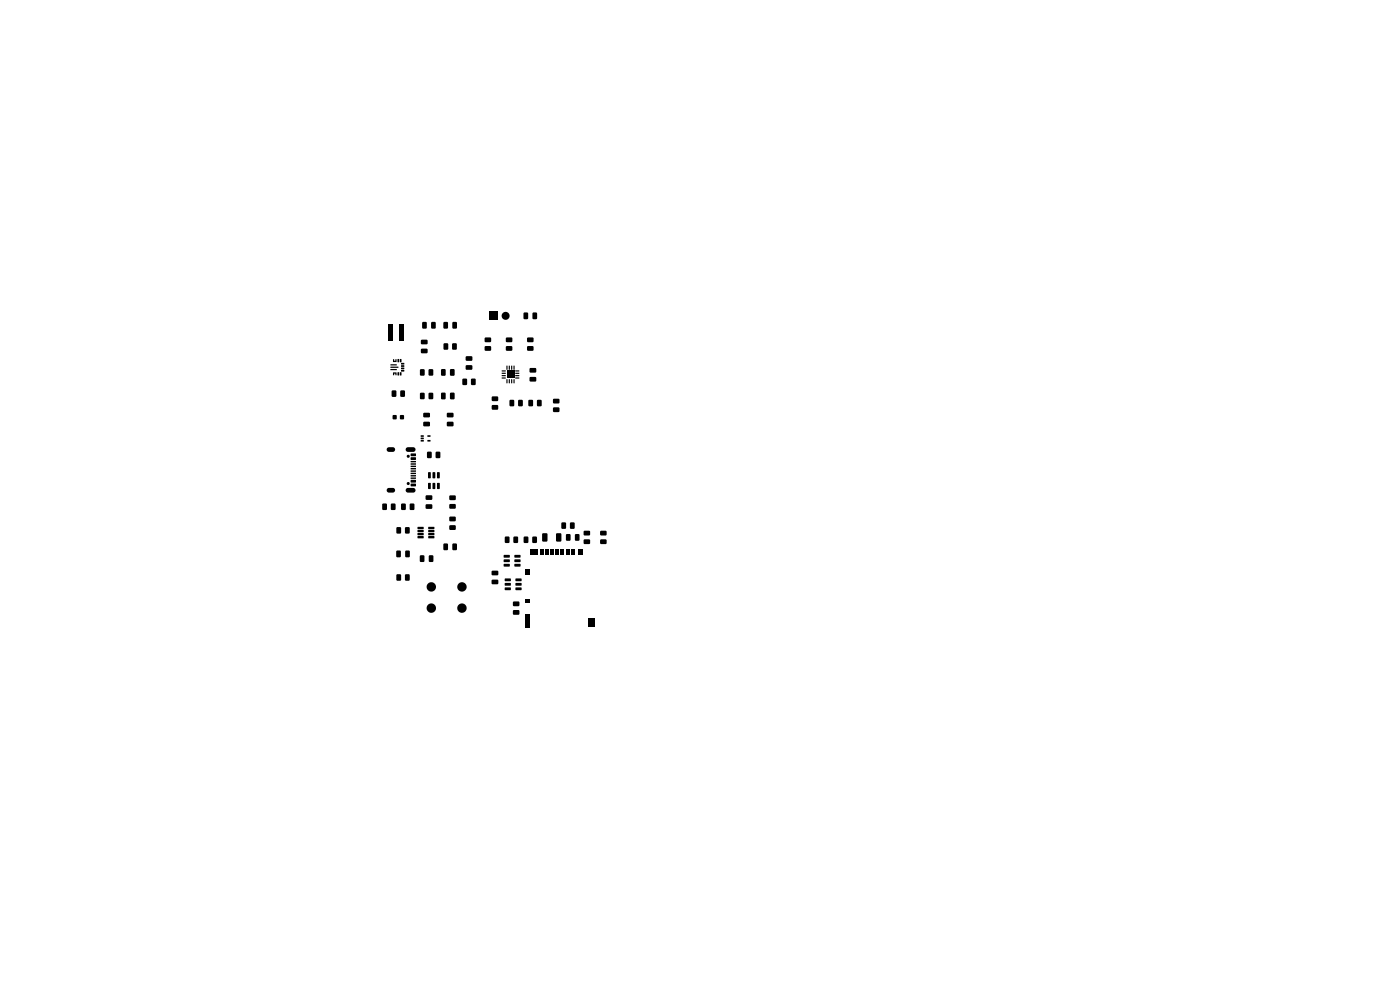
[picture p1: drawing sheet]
<svg xmlns="http://www.w3.org/2000/svg" width="297mm" height="210mm" viewBox="0 0 297 210" stroke-linecap="round" stroke-linejoin="round" font-family="sans-serif">
<g fill="#000">
<path d="M82.3 68.8h1v3.4h-1zM83.4 76.2h.2v.3h.2l.1-.3h.2v.6h-.7zM83.4 79h.7v.6h-.2v-.3h-.2l-.1 .3h-.2zM82.8 78.3h1.3l.1 .2h-1.3zM82.8 77.3h1.3l.1 .2h-1.3zM82.8 77.8h1.7v.2h-1.6zM84.3 79h.4l-.1 .7-.3-.1zM84.4 76.2h.3l-.1 .7-.3-.1zM84.9 79h.3l-.1 .7-.3-.1zM84.8 76.2h.4l-.1 .7-.3-.1zM84.7 68.8h1v3.4h-1zM85.1 78.5h.6l.1 .3h-.7z"/>
<path d="M85.1 78h.6l.1 .3h-.7zM85.1 77.5h.6l.1 .3h-.7zM85.1 77h.6l.1 .3h-.7zM89.1 78.4h1l-.1 1.3-.9-.1zM89.6 68.3l.9 .1-.1 1.3-.8-.1zM89.3 74h1.3l.1 .8-1.3 .1zM89.3 72.1h1.3l.1 .8-1.3 .1zM91 78.4h.9l-.1 1.3-.9-.1zM91.5 68.3l.9 .1-.1 1.3-.8-.1zM93.6 78.3l.9 .1-.1 1.3-.8-.1zM94.1 68.3l.9 .1-.1 1.3-.8-.1zM94.1 72.9h1l-.1 1.3-.9-.1z"/>
<path d="M95.5 78.3l.9 .1-.1 1.3-.8-.1zM96 72.9h.9l-.1 1.3-.9-.1zM96 68.3l.9 .1-.1 1.3-.8-.1zM98.8 77.5h1.3l.1 .8-1.3 .1zM98.8 75.6h1.3l.1 .8-1.3 .1zM102.9 73.5l1.2-.1 .1 .9-1.3 .1zM102.9 71.6h1.2l.1 .9-1.3 .1zM103.9 66.1h1.7v1.8h-1.7zM106.4 79.6h.9v.2h-.8zM106.4 79.1h.9v.2h-.8zM106.4 78.6h.9v.2h-.8zM107.4 77.6h.3l-.1 .8h-.2z"/>
<path d="M107.9 77.6h.3l-.1 .8h-.2zM107.4 73.5l1.2-.1 .1 .9-1.3 .1zM107.4 71.6h1.2l.1 .9-1.3 .1zM108.4 77.6h.3l-.1 .8h-.2zM108.9 77.6h.3l-.1 .8h-.2zM109.3 79.6h.8l.1 .2h-.9zM109.3 79.1h.8l.1 .2h-.9zM109.3 78.6h.8l.1 .2h-.9zM111.1 66.3l.9 .1-.1 1.3-.8-.1zM111.9 73.5l1.2-.1 .1 .9-1.3 .1zM111.9 71.6h1.2l.1 .9-1.3 .1zM112.4 80h1.3v.8l-1.3 .1z"/>
<path d="M112.4 78.1h1.3v.8l-1.3 .1zM113 66.3l.9 .1-.1 1.3-.8-.1zM82.2 95l1.1-.1a.5 .5 0 0 1 .5 .5 .5 .5 0 0 1-.5 .5h-.8a.5 .5 0 0 1-.4-.4 .5 .5 0 0 1 .1-.5zM83.1 82.9h1l-.1 1.3-.9-.1zM83.3 88.1h.8v.8h-.8zM84.9 88.1h.8v.8h-.8zM85 82.9h.9l-.1 1.3-.9-.1zM86.3 95l1.4-.1a.5 .5 0 0 1 .5 .5 .5 .5 0 0 1-.5 .5h-1.1a.5 .5 0 0 1-.5-.4 .5 .5 0 0 1 .2-.5zM87.1 97h1.1v.5l-1 .1zM87.1 96.2h1.1v.5l-1 .1zM87.1 99.8h1.1l.1 .2-1.1 .1zM87.1 99.3h1.1l.1 .2-1.1 .1z"/>
<path d="M87.1 98.8h1.1l.1 .2-1.1 .1zM87.1 98.3h1.1l.1 .2-1.1 .1zM87.1 97.8h1.1l.1 .2-1.1 .1zM89.1 83.4h1l-.1 1.3-.9-.1zM89.3 93.4l.6-.1v.3l-.6 .1zM89.3 92.9l.6-.1v.3l-.6 .1zM89.3 92.4l.6-.1v.3l-.6 .1zM89.8 89.5h1.3l.1 .8-1.3 .1zM89.8 87.6h1.3l.1 .8-1.3 .1zM90.7 93.4l.6-.1v.3l-.6 .1zM90.7 92.4l.6-.1v.3l-.6 .1zM90.6 95.9h1l-.1 1.3-.9-.1z"/>
<path d="M91 83.4h.9l-.1 1.3-.9-.1zM92.5 95.9h.9l-.1 1.3-.9-.1zM93.6 83.3l.9 .1-.1 1.3-.8-.1zM94.8 89.5h1.3l.1 .8-1.3 .1zM94.8 87.6h1.3l.1 .8-1.3 .1zM95.5 83.3l.9 .1-.1 1.3-.8-.1zM98.1 80.4h1l-.1 1.3-.9-.1zM100 80.4h.9l-.1 1.3-.9-.1zM104.4 86l1.2-.1 .1 .9-1.3 .1zM104.4 84.1h1.2l.1 .9-1.3 .1zM106.4 80.1h.9v.2h-.8zM107.4 80.5h.3l-.1 .8h-.2z"/>
<path d="M107.9 80.5h.3l-.1 .8h-.2zM108.4 80.5h.3l-.1 .8h-.2zM108.1 84.9h1l-.1 1.3-.9-.1zM107.5 78.6h1.6v1.6h-1.6zM108.9 80.5h.3l-.1 .8h-.2zM109.3 80.1h.8l.1 .2h-.9zM110 84.9h.9l-.1 1.3-.9-.1zM112.1 84.9h1l-.1 1.3-.9-.1zM114 84.9h.9l-.1 1.3-.9-.1zM117.4 86.5l1.2-.1 .1 .9-1.3 .1zM117.4 84.6h1.2l.1 .9-1.3 .1zM81.1 106.9h1l-.1 1.3-.9-.1z"/>
<path d="M82.2 103.6l1.1-.1a.5 .5 0 0 1 .5 .5 .5 .5 0 0 1-.5 .5h-.8a.5 .5 0 0 1-.4-.3 .5 .5 0 0 1 .1-.6zM83 106.9h.9l-.1 1.3-.9-.1zM84.1 116.8l.9 .1-.1 1.3-.8-.1zM84.1 111.9h1l-.1 1.3-.9-.1zM85.1 106.9h1l-.1 1.3-.9-.1zM86 111.9h.9l-.1 1.3-.9-.1zM86 116.8l.9 .1-.1 1.3-.8-.1zM87 106.9h.9l-.1 1.3-.9-.1zM86.3 103.6l1.4-.1a.5 .5 0 0 1 .5 .5 .5 .5 0 0 1-.5 .5h-1.1a.5 .5 0 0 1-.5-.3 .5 .5 0 0 1 .2-.6zM87.1 102.6h1.1v.5l-1 .1zM87.1 101.8h1.1v.5l-1 .1zM87.1 101.3h1.1l.1 .2-1.1 .1z"/>
<path d="M87.1 100.8h1.1l.1 .2-1.1 .1zM87.1 100.3h1.1l.1 .2-1.1 .1zM89.1 117.8l.9 .1-.1 1.3-.8-.1zM88.6 113.7h1.2l.1 .4-1.3 .1zM88.6 113.1h1.2l.1 .4h-1.3zM88.6 112.4h1.2l.1 .4-1.3 .1zM88.6 111.8h1.2l.1 .4h-1.3zM90.8 102.5h.6l-.1 1.2h-.5zM90.8 100.2h.6l-.1 1.3-.5-.1zM90.3 107h1.3l.1 .8-1.3 .1zM90.3 105.1h1.3l.1 .8-1.3 .1zM91 117.8l.9 .1-.1 1.3-.8-.1z"/>
<path d="M90.9 113.7h1.2l.1 .4-1.3 .1zM90.9 113.1h1.2l.1 .4h-1.3zM90.9 112.4h1.2l.1 .4-1.3 .1zM90.9 111.8h1.2l.1 .4h-1.3zM91.8 102.5h.5v1.2h-.5zM91.8 100.2h.5v1.3l-.5-.1zM92.7 102.5h.6l-.1 1.2h-.5zM92.7 100.2h.6l-.1 1.3-.5-.1zM94.1 115.3l.9 .1-.1 1.3-.8-.1zM95.4 111.5l1.2-.1 .1 .9-1.3 .1zM95.4 109.6h1.2l.1 .9-1.3 .1zM95.4 107l1.2-.1 .1 .9-1.3 .1z"/>
<path d="M95.4 105.1h1.2l.1 .9-1.3 .1zM96 115.3l.9 .1-.1 1.3-.8-.1zM107.1 113.9h1l-.1 1.3-.9-.1zM106.9 119.6h1.2l.1 .5-1.3 .1zM106.9 118.7h1.2l.1 .5h-1.3zM106.9 117.7h1.2l.1 .5-1.3 .1zM109 113.9h.9l-.1 1.3-.9-.1zM109.2 119.6h1.1l.1 .5-1.2 .1zM109.2 118.7h1.1l.1 .5h-1.2zM109.2 117.7h1.1l.1 .5-1.2 .1zM111.1 113.9h1l-.1 1.3-.9-.1zM112.5 116.4h.7v1.2h-.7z"/>
<path d="M113 113.9h.9l-.1 1.3-.9-.1zM113.5 116.4h.6v1.2h-.6zM114.5 116.4h.7v1.2h-.7zM115.1 113.2l.8-.1 .2 .2v1.4l-.1 .2h-.8l-.2-.2zM115.7 116.4h.7v1.2h-.7zM116.8 116.4h.7v1.2h-.7zM117.8 116.4h.7v1.2h-.7zM118 113.2l.8-.1 .3 .2v1.4l-.2 .2h-.8l-.1-.2zM118.9 116.4h.8v1.2h-.8zM119.1 110.9h1l-.1 1.3-.9-.1zM120.1 116.4h.7v1.2h-.7zM120.1 113.3l.9 .1-.1 1.3-.8-.1z"/>
<path d="M121 110.9h.9l-.1 1.3-.9-.1zM121.2 116.4h.6v1.2h-.6zM122 113.3l.9 .1-.1 1.3-.8-.1zM122.5 116.4h1v1.2h-1zM123.9 114.5l1.2-.1 .1 .9-1.3 .1zM123.9 112.6h1.2l.1 .9-1.3 .1zM127.4 114.5l1.2-.1 .1 .9-1.3 .1zM127.4 112.6h1.2l.1 .9-1.3 .1zM84.1 121.9h1l-.1 1.3-.9-.1zM86 121.9h.9l-.1 1.3-.9-.1zM104.3 123h1.3l.1 .8-1.3 .1zM104.3 121.1h1.3l.1 .8-1.3 .1z"/>
<path d="M107.1 124.6h1.2l.1 .5-1.2 .1zM107.1 123.7h1.2l.1 .5h-1.2zM107.1 122.7h1.2l.1 .5-1.2 .1zM108.9 129.5l1.2-.1 .1 .9-1.3 .1zM108.9 127.6h1.2l.1 .9-1.3 .1zM109.4 124.6h1.2l.1 .5-1.3 .1zM109.4 123.7h1.2l.1 .5h-1.3zM109.4 122.7h1.2l.1 .5-1.3 .1zM111.4 130.2h1v2.9h-1zM111.4 127.1h1v.8h-1zM111.4 120.7h1v1.2h-1zM124.8 131.2h1.3v1.9h-1.3z"/>
<circle cx="107.3" cy="67" r=".85"/>
<circle cx="86.6" cy="96.8" r=".32"/>
<circle cx="86.6" cy="102.6" r=".32"/>
<circle cx="91.5" cy="124.5" r="1"/>
<circle cx="91.5" cy="129" r="1"/>
<circle cx="98" cy="124.5" r="1"/>
<circle cx="98" cy="129" r="1"/>
</g>
</svg>
